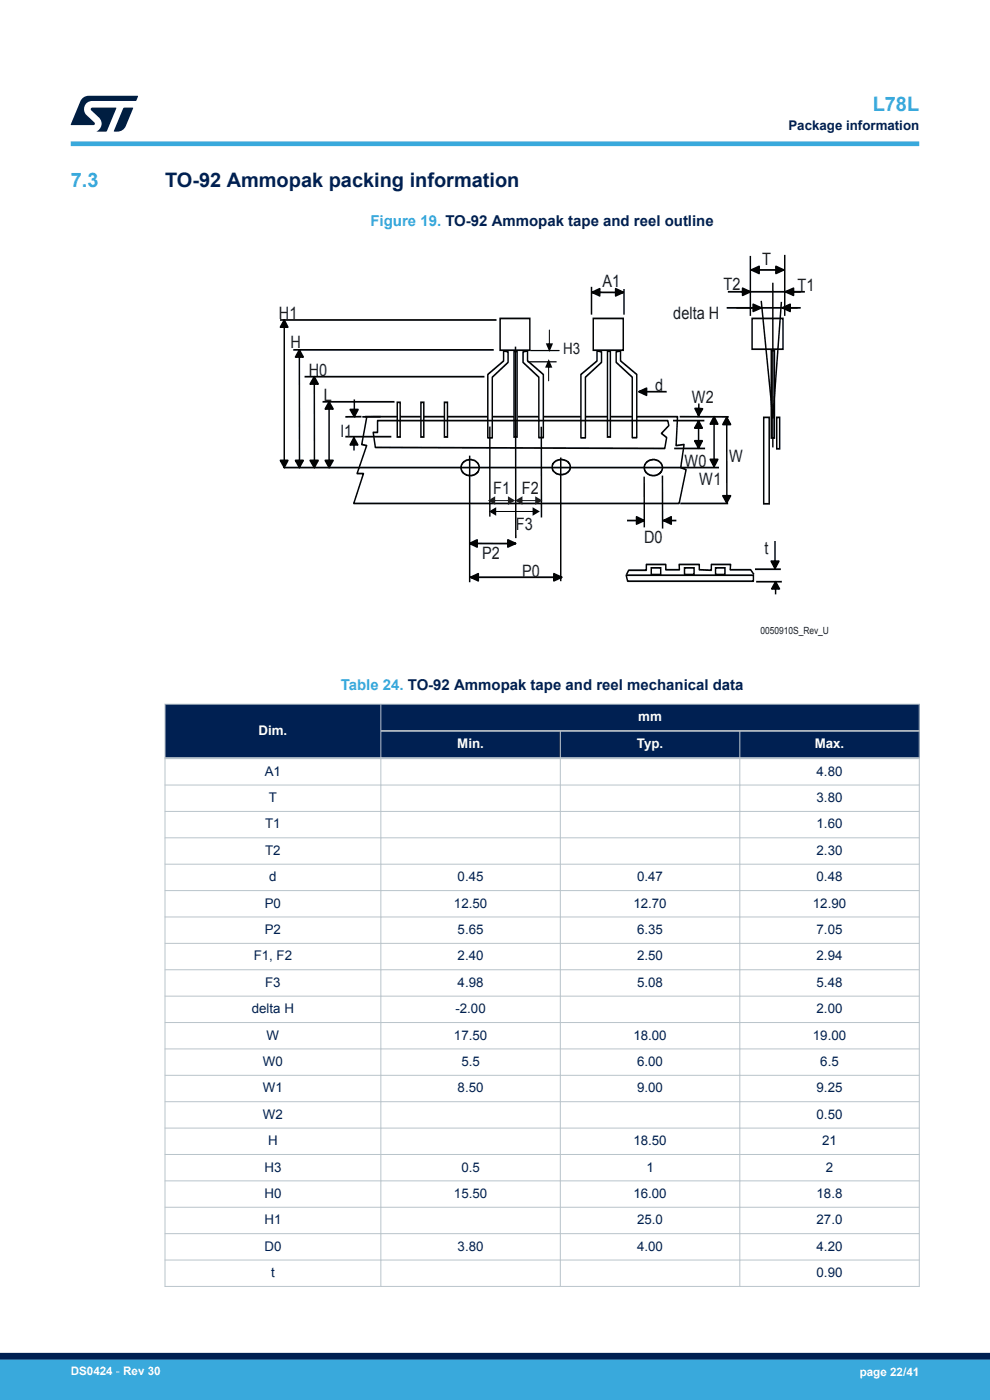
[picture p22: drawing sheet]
<svg xmlns="http://www.w3.org/2000/svg" width="210mm" height="297mm" viewBox="0 0 210 297" stroke-linecap="round" stroke-linejoin="round" font-family="sans-serif">
<defs><g id="words">
<g font-size="4.2" fill="#39a9dc">
<text x="185.1" y="23.5">L78L</text>
<text x="15" y="39.8">7.3</text>
</g>
<text font-size="4.2" fill="#002052" x="35" y="39.8">TO-92 Ammopak packing information</text>
<g font-size="3.6" fill="#231f20">
<text x="161.7" y="56.1">T</text>
<text x="127.8" y="60.8">A1</text>
<text x="153.5" y="61.5">T2</text>
<text x="169.2" y="61.7">T1</text>
<text x="59.2" y="67.6">H1</text>
<text x="142.8" y="67.6">delta H</text>
<text x="61.6" y="73.9">H</text>
<text x="65.5" y="79.7">H0</text>
<text x="139" y="83">d</text>
<text x="68.7" y="85.1">L</text>
<text x="146.8" y="85.6">W2</text>
<text x="72.3" y="92.7">l1</text>
<text x="145.2" y="99.1">W0</text>
<text x="154.7" y="98">W</text>
<text x="104.6" y="104.8">F1 F2</text>
<text x="148.3" y="102.9">W1</text>
<text x="109.4" y="112.5">F3</text>
<text x="102.3" y="118.6">P2</text>
<text x="136.6" y="115.2">D0</text>
<text x="162.2" y="117.5">t</text>
<text x="110.8" y="122.3">P0</text>
</g>
<text font-size="3.3" fill="#231f20" x="119.4" y="75">H3</text>
<g font-size="3.2" fill="#39a9dc">
<text x="78.6" y="48">Figure 19. TO-92 Ammopak tape and reel outline</text>
<text x="72.3" y="146.4">Table 24. TO-92 Ammopak tape and reel mechanical data</text>
</g>
<g font-size="2.8" fill="#002052">
<text x="167.2" y="27.5">Package information</text>
<text x="56.2" y="164.6">A1</text>
<text x="173.2" y="164.6">4.80</text>
<text x="57" y="170.2">T</text>
<text x="173.2" y="170.2">3.80</text>
<text x="56.2" y="175.7">T1</text>
<text x="173.2" y="175.7">1.60</text>
<text x="56.2" y="181.3">T2</text>
<text x="173.2" y="181.3">2.30</text>
<text x="57.1" y="186.9">d</text>
<text x="97.1" y="186.9">0.45</text>
<text x="135.1" y="186.9">0.47</text>
<text x="173.2" y="186.9">0.48</text>
<text x="56.2" y="192.5">P0</text>
<text x="96.3" y="192.5">12.50</text>
<text x="134.4" y="192.5">12.70</text>
<text x="172.4" y="192.5">12.90</text>
<text x="53.8" y="203.7">F1, F2</text>
<text x="56.2" y="198.1">P2</text>
<text x="97.1" y="198.1">5.65</text>
<text x="97.1" y="203.7">2.40</text>
<text x="135.1" y="198.1">6.35</text>
<text x="135.1" y="203.7">2.50</text>
<text x="173.2" y="198.1">7.05</text>
<text x="173.2" y="203.7">2.94</text>
<text x="56.2" y="209.3">F3</text>
<text x="97.1" y="209.3">4.98</text>
<text x="135.1" y="209.3">5.08</text>
<text x="173.2" y="209.3">5.48</text>
<text x="53.4" y="214.9">delta H</text>
<text x="96.6" y="214.9">-2.00</text>
<text x="173.2" y="214.9">2.00</text>
<text x="56.6" y="220.5">W</text>
<text x="96.3" y="220.5">17.50</text>
<text x="134.4" y="220.5">18.00</text>
<text x="172.4" y="220.5">19.00</text>
<text x="55.8" y="226.1">W0</text>
<text x="97.9" y="226.1">5.5</text>
<text x="135.1" y="226.1">6.00</text>
<text x="174" y="226.1">6.5</text>
<text x="55.8" y="231.7">W1</text>
<text x="97.1" y="231.7">8.50</text>
<text x="135.1" y="231.7">9.00</text>
<text x="173.2" y="231.7">9.25</text>
<text x="55.8" y="237.3">W2</text>
<text x="173.2" y="237.3">0.50</text>
<text x="56.9" y="242.9">H</text>
<text x="134.4" y="242.9">18.50</text>
<text x="174.4" y="242.9">21</text>
<text x="56.1" y="248.5">H3</text>
<text x="97.9" y="248.5">0.5</text>
<text x="137.1" y="248.5">1</text>
<text x="175.2" y="248.5">2</text>
<text x="56.1" y="254.1">H0</text>
<text x="96.3" y="254.1">15.50</text>
<text x="134.4" y="254.1">16.00</text>
<text x="173.2" y="254.1">18.8</text>
<text x="56.1" y="259.7">H1</text>
<text x="135.1" y="259.7">25.0</text>
<text x="173.2" y="259.7">27.0</text>
<text x="56.1" y="265.3">D0</text>
<text x="97.1" y="265.3">3.80</text>
<text x="135.1" y="265.3">4.00</text>
<text x="173.2" y="265.3">4.20</text>
<text x="57.5" y="270.9">t</text>
<text x="173.2" y="270.9">0.90</text>
</g>
<g font-size="2.8" fill="#fff">
<text x="54.8" y="155.9">Dim.</text>
<text x="135.4" y="153">mm</text>
<text x="97" y="158.7">Min.</text>
<text x="135.1" y="158.7">Typ.</text>
<text x="172.8" y="158.7">Max.</text>
</g>
<g font-size="2.5" fill="#fff">
<text x="15" y="291.6">DS0424 - Rev 30</text>
<text x="182.4" y="291.9">page 22/41</text>
</g>
<text font-size="2.1" fill="#231f20" x="161.3" y="134.4">0050910S_Rev_U</text>
</g></defs>
<path d="M125.8 67.6h6.4v6.7h-6.4zM60.3 99.2h92.2M77.4 88.4h66.3l-.3 6.1 1.7-.2-.7 4.9 1.1 .4-1.4 7.2h-69.1l2.1-6.3h-1.4l2.1-6-1.1-.2 1.1-5.7M98.2 98.1l.8-.5h1.1a1.72 1.72 0 0 1 1.6 1.4l-.3 1.1-.9 .7-.4 .1-1.2-.1-.6-.5a1.49 1.49 0 0 1-.2-2zM99.6 96.7v26.8M117.5 98.1l.8-.5 1-.1 1.1 .4 .5 .6v1l-.5 .7-1 .5h-.7a1.99 1.99 0 0 1-1.6-1.3l.1-1zM137 98.2l.9-.6 1-.1 .7 .2 .5 .4 .4 .8v.5l-.3 .7-.9 .7-.4 .1-1.1-.1-.7-.5a1.41 1.41 0 0 1-.2-2z" fill="none" stroke="#020303" stroke-width=".34"/>
<path d="M128.9 74.5h.6v18.2h-.6z" fill="#fff"/>
<path d="M128.9 74.5h.6v18.2h-.6z" fill="none" stroke="#020303" stroke-width=".34"/>
<path d="M130.7 74.6l.9-.2v2.1l3.5 2.9v13.5h-1v-12.9l-3.4-3.1z" fill-rule="evenodd" fill="#fff"/>
<path d="M130.7 74.6l.9-.2v2.1l3.5 2.9v13.5h-1v-12.9l-3.4-3.1zM118.9 97.1v26.2M136.6 101.1l.1 10.8M140.5 100.9v11.2" fill="none" stroke="#020303" stroke-width=".34"/>
<path d="M126.6 74.4l1 .2v2.3l-3.4 3.1v12.9h-1v-13.5l3.4-2.8z" fill-rule="evenodd" fill="#fff"/>
<path d="M106.1 67.6h6.3v6.7h-6.3zM126.6 74.4l1 .2v2.3l-3.4 3.1v12.9h-1v-13.5l3.4-2.8z" fill="none" stroke="#020303" stroke-width=".34"/>
<path d="M109 74.5h.7v18.2h-.7z" fill="#fff"/>
<path d="M109 74.5h.7v18.2h-.7z" fill="none" stroke="#020303" stroke-width=".34"/>
<path d="M110.9 74.6l1-.2v2.1l3.4 2.9v13.5h-1v-12.9l-3.4-3.1z" fill-rule="evenodd" fill="#fff"/>
<path d="M110.9 74.6l1-.2v2.1l3.4 2.9v13.5h-1v-12.9l-3.4-3.1z" fill="none" stroke="#020303" stroke-width=".34"/>
<path d="M106.8 74.4l1 .2v2.3l-3.4 3.1v12.9h-.9v-13.5l3.3-2.8z" fill-rule="evenodd" fill="#fff"/>
<path d="M106.8 74.4l1 .2v2.3l-3.4 3.1v12.9h-.9v-13.5l3.3-2.8zM109.3 73.5l.1 40.7M103.9 90.5v19.1M114.8 90.5l.1 19.3" fill="none" stroke="#020303" stroke-width=".34"/>
<path d="M94.3 85.3h.6v7.4h-.6z" fill="#fff"/>
<path d="M94.3 85.4h.6v7.3h-.6z" fill="none" stroke="#020303" stroke-width=".34"/>
<path d="M89.3 85.3h.6v7.4h-.6z" fill="#fff"/>
<path d="M89.3 85.4h.6v7.3h-.6z" fill="none" stroke="#020303" stroke-width=".34"/>
<path d="M84.3 85.3h.6v7.4h-.6z" fill="#fff"/>
<path d="M59.4 67.9h45.9M62.2 74.2h42.5M64.6 79.9h38.2M125.5 60.9v5.9M68.4 85.2h15.3M73.3 92.6h9.7M80.7 88.4h-3.8M84.3 85.4h.6v7.3h-.6zM135.5 83.1h5.9" fill="none" stroke="#020303" stroke-width=".34"/>
<path d="M135.5 83.1l1.7-.8v.8z" fill="#020303"/>
<path d="M135.5 83.1l1.7-.8v.8z" fill="none" stroke="#020303" stroke-width=".34"/>
<path d="M135.5 83.1h1.7v.8z" fill="#020303"/>
<path d="M125.6 62h6.6M132.4 61.3v5.5M135.5 83.1h1.7v.8zM142.8 89.2h6.6M143 95.1h6.6M144.2 88.4h10.4M144.3 106.8h10.2" fill="none" stroke="#020303" stroke-width=".34"/>
<path d="M125.6 62l1.6-.8v.8z" fill="#020303"/>
<path d="M125.6 62l1.6-.8v.8z" fill="none" stroke="#020303" stroke-width=".34"/>
<path d="M125.6 62h1.6v.8z" fill="#020303"/>
<path d="M125.6 62h1.6v.8z" fill="none" stroke="#020303" stroke-width=".34"/>
<path d="M130.6 61.2l1.6 .8h-1.6z" fill="#020303"/>
<path d="M130.6 61.2l1.6 .8h-1.6z" fill="none" stroke="#020303" stroke-width=".34"/>
<path d="M130.6 62h1.6l-1.6 .8z" fill="#020303"/>
<path d="M130.6 62h1.6l-1.6 .8zM148.2 89.3v5.8" fill="none" stroke="#020303" stroke-width=".34"/>
<path d="M148.2 89.3l.8 1.5h-.8z" fill="#020303"/>
<path d="M148.2 89.3l.8 1.5h-.8z" fill="none" stroke="#020303" stroke-width=".34"/>
<path d="M148.2 89.3v1.5h-.9z" fill="#020303"/>
<path d="M148.2 89.3v1.5h-.8z" fill="none" stroke="#020303" stroke-width=".34"/>
<path d="M148.2 93.5h.8l-.8 1.6z" fill="#020303"/>
<path d="M148.2 93.5h.8l-.8 1.6z" fill="none" stroke="#020303" stroke-width=".34"/>
<path d="M147.3 93.5h.9v1.6z" fill="#020303"/>
<path d="M147.4 93.5h.8v1.6zM151.5 88.4v10.6" fill="none" stroke="#020303" stroke-width=".34"/>
<path d="M151.5 88.4l.8 1.6h-.8z" fill="#020303"/>
<path d="M151.5 88.4l.8 1.6h-.8z" fill="none" stroke="#020303" stroke-width=".34"/>
<path d="M151.5 88.4v1.6h-.9z" fill="#020303"/>
<path d="M151.5 88.4v1.6h-.9z" fill="none" stroke="#020303" stroke-width=".34"/>
<path d="M151.5 97.5h.8l-.8 1.5z" fill="#020303"/>
<path d="M151.5 97.5h.8l-.8 1.5z" fill="none" stroke="#020303" stroke-width=".34"/>
<path d="M150.6 97.5h.9v1.5z" fill="#020303"/>
<path d="M150.6 97.5h.9v1.5zM154.2 88.5v18.2" fill="none" stroke="#020303" stroke-width=".34"/>
<path d="M154.1 88.5l.9 1.6h-.9z" fill="#020303"/>
<path d="M154.2 88.5l.8 1.6h-.8z" fill="none" stroke="#020303" stroke-width=".34"/>
<path d="M154.1 88.5v1.6h-.8z" fill="#020303"/>
<path d="M154.2 88.5v1.6h-.9z" fill="none" stroke="#020303" stroke-width=".34"/>
<path d="M154.1 105.2h.9l-.9 1.5z" fill="#020303"/>
<path d="M154.2 105.2h.8l-.8 1.5z" fill="none" stroke="#020303" stroke-width=".34"/>
<path d="M153.3 105.2h.8v1.5z" fill="#020303"/>
<path d="M148.2 85.6v2.6M153.3 105.2h.9v1.5z" fill="none" stroke="#020303" stroke-width=".34"/>
<path d="M148.2 86.7h.8l-.8 1.5z" fill="#020303"/>
<path d="M148.2 86.7h.8l-.8 1.5z" fill="none" stroke="#020303" stroke-width=".34"/>
<path d="M147.4 86.7h.8v1.5z" fill="#020303"/>
<path d="M147.4 86.7h.8v1.5zM140.8 110.4h2.7" fill="none" stroke="#020303" stroke-width=".34"/>
<path d="M140.8 110.4l1.6-.8v.8z" fill="#020303"/>
<path d="M140.8 110.4l1.6-.8v.8z" fill="none" stroke="#020303" stroke-width=".34"/>
<path d="M140.8 110.4h1.6v.8z" fill="#020303"/>
<path d="M133 110.4h3.6M140.8 110.4h1.6v.8z" fill="none" stroke="#020303" stroke-width=".34"/>
<path d="M135 110.4h1.6l-1.6 .8z" fill="#020303"/>
<path d="M135 110.4h1.6l-1.6 .8z" fill="none" stroke="#020303" stroke-width=".34"/>
<path d="M135 109.6l1.6 .8h-1.6z" fill="#020303"/>
<path d="M99.6 115.3h9.8M135 109.6l1.6 .8h-1.6z" fill="none" stroke="#020303" stroke-width=".34"/>
<path d="M99.6 115.3l1.6-.8v.8z" fill="#020303"/>
<path d="M99.6 115.3l1.6-.8v.8z" fill="none" stroke="#020303" stroke-width=".34"/>
<path d="M99.6 115.3h1.6v.7z" fill="#020303"/>
<path d="M99.6 115.3h1.6v.7z" fill="none" stroke="#020303" stroke-width=".34"/>
<path d="M107.7 114.5l1.7 .8h-1.7z" fill="#020303"/>
<path d="M107.7 114.5l1.7 .8h-1.7z" fill="none" stroke="#020303" stroke-width=".34"/>
<path d="M107.7 115.3h1.7l-1.7 .7z" fill="#020303"/>
<path d="M107.7 115.3h1.7l-1.7 .7zM99.8 122.5h19.4" fill="none" stroke="#020303" stroke-width=".34"/>
<path d="M99.8 122.5l1.7-.8v.8z" fill="#020303"/>
<path d="M99.8 122.5l1.7-.8v.8z" fill="none" stroke="#020303" stroke-width=".34"/>
<path d="M99.8 122.5h1.7v.7z" fill="#020303"/>
<path d="M99.8 122.5h1.7v.7z" fill="none" stroke="#020303" stroke-width=".34"/>
<path d="M117.5 121.7l1.7 .8h-1.7z" fill="#020303"/>
<path d="M117.5 121.7l1.7 .8h-1.7z" fill="none" stroke="#020303" stroke-width=".34"/>
<path d="M117.5 122.5h1.7l-1.7 .7z" fill="#020303"/>
<path d="M60.3 67.9v31.3M117.5 122.5h1.7l-1.7 .7z" fill="none" stroke="#020303" stroke-width=".34"/>
<path d="M60.3 67.9l.8 1.5h-.8z" fill="#020303"/>
<path d="M60.3 67.9l.8 1.5h-.8z" fill="none" stroke="#020303" stroke-width=".34"/>
<path d="M60.3 67.9v1.5h-.8z" fill="#020303"/>
<path d="M60.3 67.9v1.5h-.8z" fill="none" stroke="#020303" stroke-width=".34"/>
<path d="M60.3 97.7h.8l-.8 1.5z" fill="#020303"/>
<path d="M60.3 97.7h.8l-.8 1.5z" fill="none" stroke="#020303" stroke-width=".34"/>
<path d="M59.5 97.7h.8v1.5z" fill="#020303"/>
<path d="M63.5 74.2v25M59.5 97.7h.8v1.5z" fill="none" stroke="#020303" stroke-width=".34"/>
<path d="M63.5 74.2l.8 1.5h-.8z" fill="#020303"/>
<path d="M63.5 74.2l.8 1.5h-.8z" fill="none" stroke="#020303" stroke-width=".34"/>
<path d="M63.5 74.2v1.5h-.8z" fill="#020303"/>
<path d="M63.5 74.2v1.5h-.8z" fill="none" stroke="#020303" stroke-width=".34"/>
<path d="M63.5 97.7h.8l-.8 1.5z" fill="#020303"/>
<path d="M63.5 97.7h.8l-.8 1.5z" fill="none" stroke="#020303" stroke-width=".34"/>
<path d="M62.7 97.7h.8v1.5z" fill="#020303"/>
<path d="M66.7 79.9v19.3M62.7 97.7h.8v1.5z" fill="none" stroke="#020303" stroke-width=".34"/>
<path d="M66.7 79.9l.8 1.6h-.8z" fill="#020303"/>
<path d="M66.7 79.9l.8 1.6h-.8z" fill="none" stroke="#020303" stroke-width=".34"/>
<path d="M66.7 79.9v1.6h-.9z" fill="#020303"/>
<path d="M66.7 79.9v1.6h-.9z" fill="none" stroke="#020303" stroke-width=".34"/>
<path d="M66.7 97.7h.8l-.8 1.5z" fill="#020303"/>
<path d="M66.7 97.7h.8l-.8 1.5z" fill="none" stroke="#020303" stroke-width=".34"/>
<path d="M65.8 97.7h.9v1.5z" fill="#020303"/>
<path d="M65.8 97.7h.9v1.5zM69.8 85.2v14" fill="none" stroke="#020303" stroke-width=".34"/>
<path d="M69.8 85.2l.9 1.6h-.9z" fill="#020303"/>
<path d="M69.8 85.2l.9 1.6h-.9z" fill="none" stroke="#020303" stroke-width=".34"/>
<path d="M69.8 85.2v1.6h-.8z" fill="#020303"/>
<path d="M69.8 85.2v1.6h-.8z" fill="none" stroke="#020303" stroke-width=".34"/>
<path d="M69.8 97.7h.9l-.9 1.5z" fill="#020303"/>
<path d="M69.8 97.7h.9l-.9 1.5z" fill="none" stroke="#020303" stroke-width=".34"/>
<path d="M69 97.7h.8v1.5z" fill="#020303"/>
<path d="M69 97.7h.8v1.5zM75.2 84.7v3.7M76.7 88.4h-3.4" fill="none" stroke="#020303" stroke-width=".34"/>
<path d="M75.2 86.9h.8l-.8 1.5z" fill="#020303"/>
<path d="M75.2 86.9h.8l-.8 1.5z" fill="none" stroke="#020303" stroke-width=".34"/>
<path d="M74.3 86.9h.9v1.5z" fill="#020303"/>
<path d="M74.3 86.9h.9v1.5zM75.1 92.9v2.7" fill="none" stroke="#020303" stroke-width=".34"/>
<path d="M75.1 92.9l.8 1.5h-.8z" fill="#020303"/>
<path d="M75.1 92.9l.8 1.5h-.8z" fill="none" stroke="#020303" stroke-width=".34"/>
<path d="M75.1 92.9v1.5h-.8z" fill="#020303"/>
<path d="M75.1 92.9v1.5h-.8z" fill="none" stroke="#020303" stroke-width=".34"/>
<path d="M162 88.5h1.2v18.4h-1.2z" fill="#fff"/>
<path d="M162 88.5h1.2v18.4h-1.2z" fill="none" stroke="#020303" stroke-width=".34"/>
<path d="M164.8 88.5h.6v6.7h-.6z" fill="#fff"/>
<path d="M164.8 88.5h.6v6.7h-.6z" fill="none" stroke="#020303" stroke-width=".34"/>
<path d="M163.6 74.4h.7v18.5h-.7z" fill="#fff"/>
<path d="M163.6 74.4h.7v18.5h-.7z" fill="none" stroke="#020303" stroke-width=".34"/>
<path d="M159.5 67.6h6.6v6.5h-6.6z" fill="#fff"/>
<path d="M159.2 54.3v12.7M159.4 57.3h6.8M163.9 60v34.9M166.5 54.1v12.9M154.2 65.3h15.6M157.1 61.9h13.6M159.5 67.6h6.6v6.5h-6.6zM161.5 63.8l2.4 24.8M165.8 64l-1.9 24.8" fill="none" stroke="#020303" stroke-width=".34"/>
<path d="M159.4 57.3l1.6-.8v.8z" fill="#020303"/>
<path d="M159.4 57.3l1.6-.8v.8z" fill="none" stroke="#020303" stroke-width=".34"/>
<path d="M159.4 57.3h1.6v.7z" fill="#020303"/>
<path d="M159.4 57.3h1.6v.7z" fill="none" stroke="#020303" stroke-width=".34"/>
<path d="M164.6 56.5l1.6 .8h-1.6z" fill="#020303"/>
<path d="M164.6 56.5l1.6 .8h-1.6z" fill="none" stroke="#020303" stroke-width=".34"/>
<path d="M164.6 57.3h1.6l-1.6 .7z" fill="#020303"/>
<path d="M164.6 57.3h1.6l-1.6 .7zM166.6 61.9h3.2" fill="none" stroke="#020303" stroke-width=".34"/>
<path d="M166.6 61.9h1.7v.8z" fill="#020303"/>
<path d="M166.6 61.9h1.7v.8z" fill="none" stroke="#020303" stroke-width=".34"/>
<path d="M166.6 61.9l1.7-.8v.8z" fill="#020303"/>
<path d="M154.4 61.9h4.8M166.6 61.9l1.7-.8v.8z" fill="none" stroke="#020303" stroke-width=".34"/>
<path d="M157.5 61.1l1.7 .8h-1.7z" fill="#020303"/>
<path d="M157.5 61.1l1.7 .8h-1.7z" fill="none" stroke="#020303" stroke-width=".34"/>
<path d="M157.5 61.9h1.7l-1.7 .8z" fill="#020303"/>
<path d="M156.2 65.3h5.3M157.5 61.9h1.7l-1.7 .8z" fill="none" stroke="#020303" stroke-width=".34"/>
<path d="M159.7 65.3h1.8l-1.8 .8z" fill="#020303"/>
<path d="M159.8 65.3h1.7l-1.7 .8z" fill="none" stroke="#020303" stroke-width=".34"/>
<path d="M159.7 64.5l1.8 .8h-1.8z" fill="#020303"/>
<path d="M159.8 64.5l1.7 .8h-1.7zM166 65.3h3.2" fill="none" stroke="#020303" stroke-width=".34"/>
<path d="M166 65.3l1.6-.8v.8z" fill="#020303"/>
<path d="M166 65.3l1.6-.8v.8z" fill="none" stroke="#020303" stroke-width=".34"/>
<path d="M166 65.3h1.6v.8z" fill="#020303"/>
<path d="M166 65.3h1.6v.8z" fill="none" stroke="#020303" stroke-width=".34"/>
<path d="M132.8 122h27v1.3h-26.7z" fill-rule="evenodd" fill="#fff"/>
<path d="M132.8 122h27v1.3h-26.7z" fill="none" stroke="#020303" stroke-width=".34"/>
<path d="M151.8 120.5h2v1.4h-2z" fill="#fff"/>
<path d="M151.8 120.5h2v1.4h-2z" fill="none" stroke="#020303" stroke-width=".34"/>
<path d="M145.2 120.5h2v1.4h-2z" fill="#fff"/>
<path d="M145.2 120.5h2v1.4h-2z" fill="none" stroke="#020303" stroke-width=".34"/>
<path d="M138.1 120.5h2v1.4h-2z" fill="#fff"/>
<path d="M164.4 114.8v5.8M138.1 120.5h2v1.4h-2zM159.9 121.9l-.7-1h-4.3l.1-1.2h-4.1v1.3l-2.6-.1v-1.2h-4.2v1.2h-2.9v-1.2h-4.1v1.3h-3.8l-.4 .9M160.2 120.8h5.4M160.4 123.4h5.4" fill="none" stroke="#020303" stroke-width=".34"/>
<path d="M164.4 119.1h.8l-.8 1.5z" fill="#020303"/>
<path d="M164.4 119.1h.8l-.8 1.5z" fill="none" stroke="#020303" stroke-width=".34"/>
<path d="M163.6 119.1h.8v1.5z" fill="#020303"/>
<path d="M163.6 119.1h.8v1.5zM164.5 123.4v2.7" fill="none" stroke="#020303" stroke-width=".34"/>
<path d="M164.5 123.4v1.5h-.8z" fill="#020303"/>
<path d="M164.5 123.4v1.5h-.8z" fill="none" stroke="#020303" stroke-width=".34"/>
<path d="M164.5 123.4l.8 1.5h-.8z" fill="#020303"/>
<path d="M80.1 89.2h61.6l.2 1.1-1.6 1.6 1.1 .9-.4 2.3-61.4-.2-.4-3.2h.9zM164.5 123.4l.9 1.5h-.9z" fill="none" stroke="#020303" stroke-width=".34"/>
<path d="M112 76.8h6M112.5 74.4h6.1" fill="none" stroke="#020303" stroke-width=".24"/>
<g fill="#020303">
<path d="M116.5 69.9l.1 .1-.1 3.2-.1-.1zM115.8 72.8h1.5l-.8 1.9z"/>
<path d="M116.3 77.6l.2 .1-.1 3.2-.1-.1zM116.4 76.2l.8 1.8h-1.6z"/>
<path d="M104.9 108.4h8.4v.1l-.1 .1h-8.2zM103.7 108.5l1.6-.9v1.8zM113 107.6l1.5 .9-1.5 .9z"/>
</g>
<g fill="#231f20">
<path d="M110.5 106.1h3.3l.1 .1-.1 .1h-3.3zM109.3 106.2l1.5-.9v1.8zM113.5 105.3l1.6 .9-1.6 .9z"/>
<path d="M104.7 106.1h3.3l.1 .1-.1 .1h-3.2zM103.5 106.2l1.5-.9v1.8zM107.7 105.3l1.6 .9-1.6 .9z"/>
</g>
<g fill="#002052">
<path d="M35 149.4h160v11.4h-160z" fill-rule="evenodd"/>
<path d="M35 149.4h160v5.7h-160z" fill-rule="evenodd"/>
<path d="M35.1 149.5h45.6v11.1h-45.6z" fill-rule="evenodd"/>
<path d="M80.9 155.2h37.9v5.4h-37.9z" fill-rule="evenodd"/>
<path d="M119 155.2h37.8v5.4h-37.8z" fill-rule="evenodd"/>
<path d="M157 155.2h37.9v5.4h-37.9z" fill-rule="evenodd"/>
</g>
<g fill="none" stroke="#b9c4ca" stroke-width=".21">
<path d="M34.9 149.4h160.2M35 149.3v123.7M80.8 149.3v123.7M118.9 155.1v117.9M156.9 155.1v117.9M195 149.3v123.7M34.9 166.5h160.2M34.9 172.1h160.2M34.9 177.7h160.2M34.9 183.3h160.2M34.9 188.9h160.2M34.9 194.5h160.2"/>
<path d="M34.9 200.1h160.2M34.9 205.7h160.2M34.9 211.3h160.2M34.9 216.9h160.2M34.9 222.5h160.2M34.9 228.1h160.2M34.9 233.7h160.2M34.9 239.3h160.2M34.9 244.9h160.2M34.9 250.5h160.2M34.9 256.1h160.2M34.9 261.7h160.2"/>
<path d="M34.9 267.3h160.2M34.9 272.9h160.2"/>
</g>
<path d="M80.8 155.1h114.3" fill="none" stroke="#b9c4ca" stroke-width=".35"/>
<path d="M34.9 160.8h160.2" fill="none" stroke="#b9c4ca" stroke-width=".42"/>
<path d="M15 30.5h180" fill="none" stroke="#39a9dc" stroke-width="1"/>
<g fill="#001e41">
<path d="M17.6 20.8l1.2-.5 10.5 .1-.5 1h-9.2a1.74 1.74 0 0 0-1.6 1 1.74 1.74 0 0 0 .3 2l1.7 1.6 .1 .2-.1 .3h-5l2.1-5z"/>
<path d="M26.2 22.9h2.1l-1.6 3.9a1.92 1.92 0 0 1-1.8 1.1h-.7l-.1-.1z"/>
<path d="M19.4 22.9l5.2-.1 .1 .1-2.1 5h-2.1a1.85 1.85 0 0 0 .5-2.9l-1.6-1.6-.2-.2z"/>
</g>
<g fill="#39a9dc">
<path d="M0 288.4h210v8.6h-210z" fill-rule="evenodd"/>
<path d="M-.1 288.4h210.2v4.4h-210.2z" fill-rule="evenodd"/>
</g>
<path d="M0 287.7h210" fill="none" stroke="#002052" stroke-width="1.4"/>
<use href="#words"/>
</svg>
